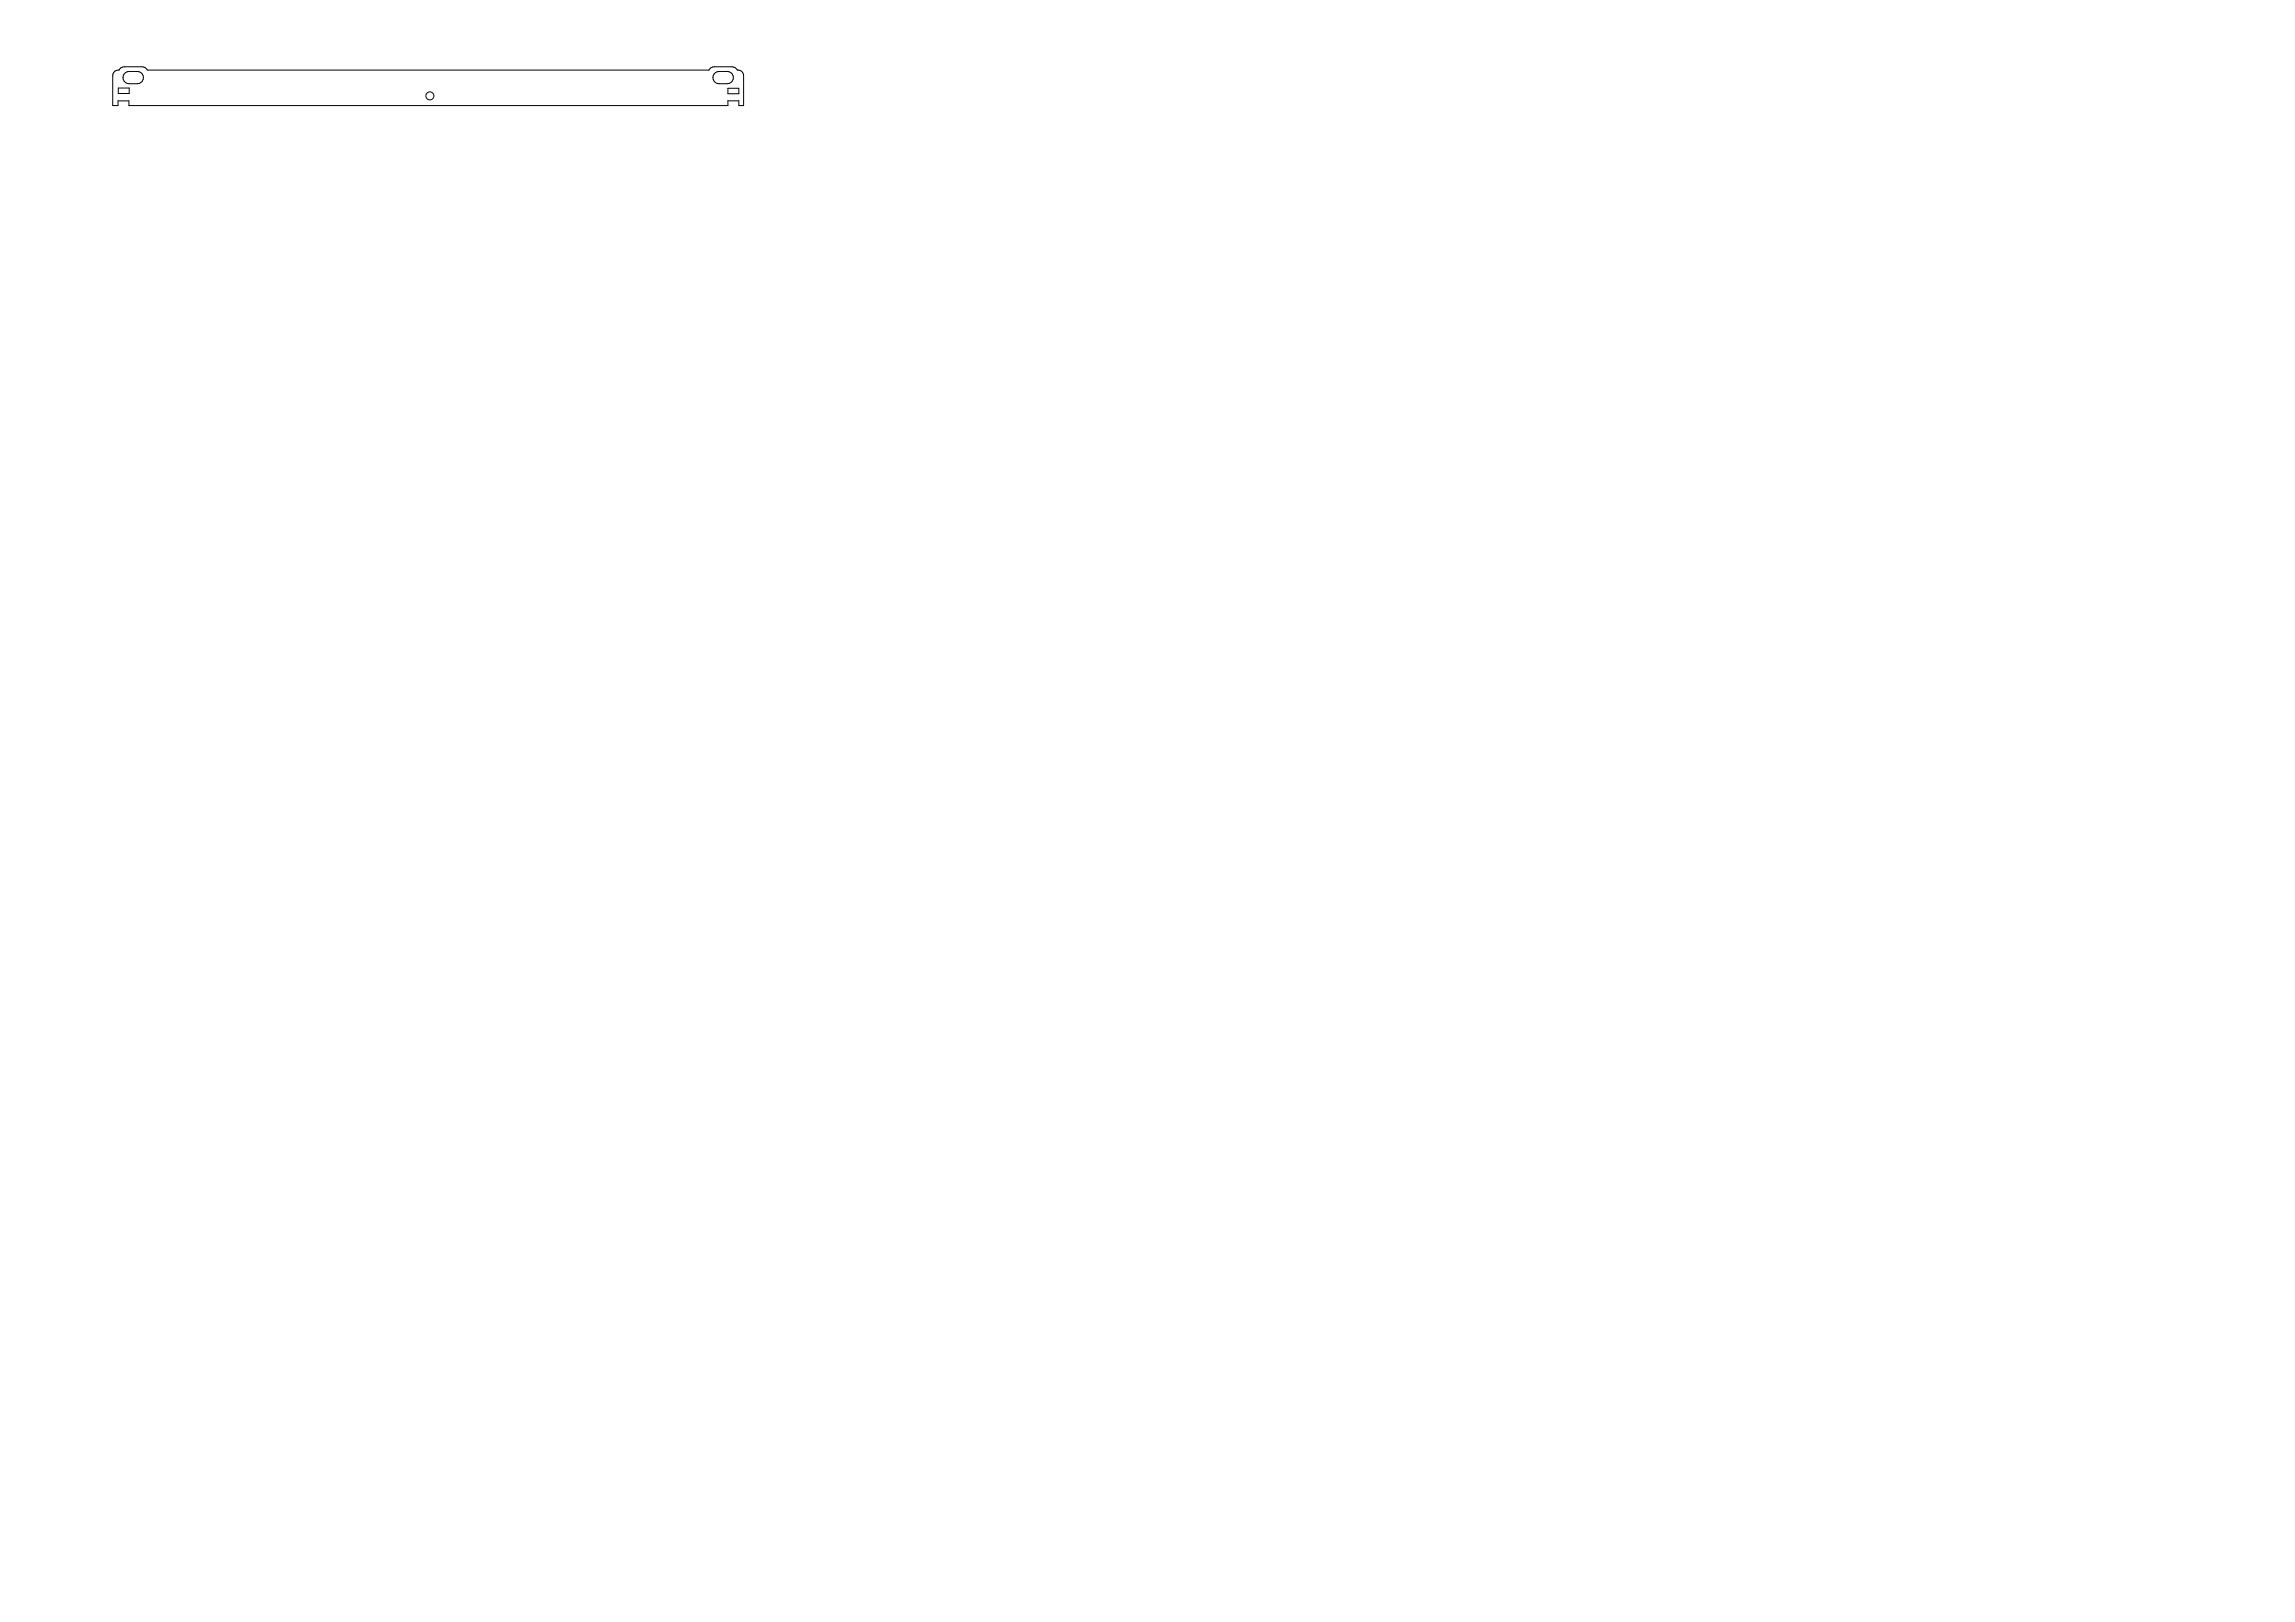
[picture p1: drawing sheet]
<svg xmlns="http://www.w3.org/2000/svg" width="841mm" height="594mm" viewBox="0 0 841 594" stroke-linecap="round" stroke-linejoin="round" font-family="sans-serif">
<g fill="none" stroke="#000" stroke-width=".37">
<path d="M41.7 26.5a2.11 2.11 0 0 1 1.9-.8 2.14 2.14 0 0 1 2-1.2h6.4a2.14 2.14 0 0 1 2 1.2h205.8a2.14 2.14 0 0 1 2-1.2h6.4a2.14 2.14 0 0 1 2 1.2 2.04 2.04 0 0 1 2.3 2v11h-1.8v-1.8h-4v1.8h-219.5v-1.8h-4v1.8h-1.9v-11zM43.3 32.2h4v2h-4zM46 26.6a7.5 7.5 0 0 1 5-.3 2.25 2.25 0 0 1 1.5 2.5 2.25 2.25 0 0 1-2.2 1.9h-3a2.25 2.25 0 0 1-2.1-1.6 2.25 2.25 0 0 1 .8-2.5zM261.7 27.1l.5-.5a7.5 7.5 0 0 1 5-.3 2.25 2.25 0 0 1 1.5 2.5 2.25 2.25 0 0 1-2.2 1.9h-3a2.25 2.25 0 0 1-1.8-3.6zM266.7 32.3h4v2h-4z"/>
<circle cx="157.5" cy="35.1" r="1.47"/>
</g>
</svg>
